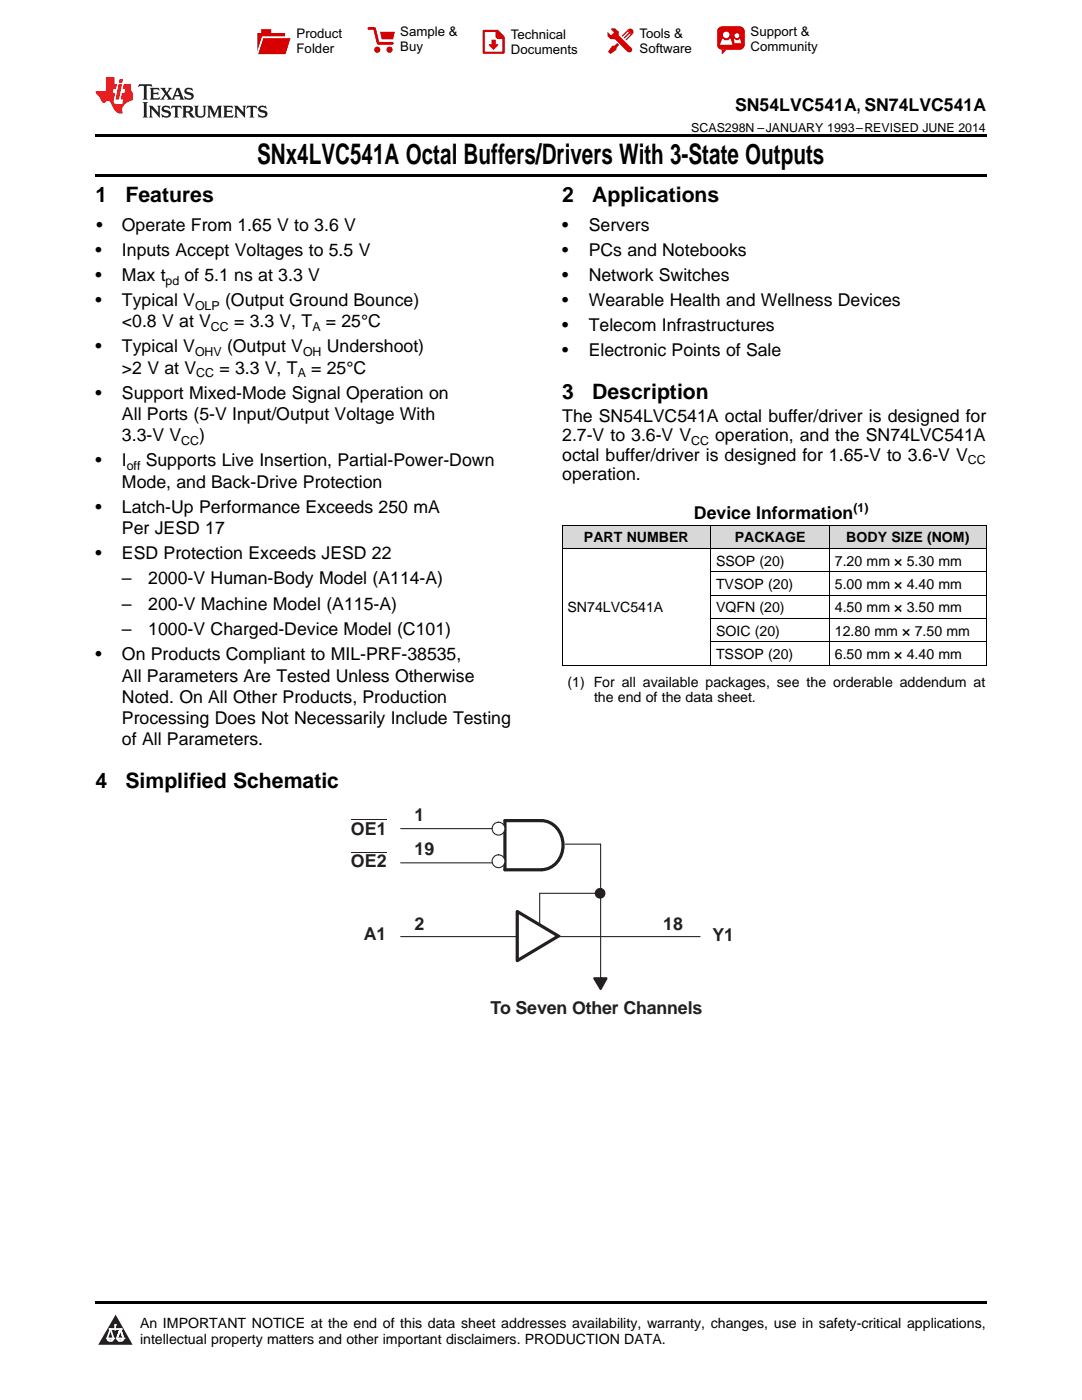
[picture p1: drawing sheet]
<svg xmlns="http://www.w3.org/2000/svg" width="216mm" height="279mm" viewBox="0 0 216 279" stroke-linecap="round" stroke-linejoin="round" font-family="sans-serif">
<defs><g id="words">
<text font-size="5.6" x="51.3" y="32.8">SNx4LVC541A Octal Buffers/Drivers With 3-State Outputs</text>
<g font-size="4.2">
<text x="19" y="40.4">1</text>
<text x="25" y="40.4">Features</text>
<text x="112.2" y="40.4">2</text>
<text x="118.2" y="40.4">Applications</text>
<text x="112.2" y="79.6">3</text>
<text x="118.2" y="79.6">Description</text>
<text x="19" y="157.2">4</text>
<text x="25" y="157.2">Simplified Schematic</text>
</g>
<g font-size="3.6" fill="#231f20">
<text x="70" y="166.5">OE1</text>
<text x="82.7" y="163.9">1</text>
<text x="70" y="173.1">OE2</text>
<text x="82.7" y="170.7">19</text>
<text x="82.7" y="185.5">2</text>
<text x="132.3" y="185.5">18</text>
<text x="72.6" y="187.6">A1</text>
<text x="142.1" y="187.9">Y1</text>
<text x="97.9" y="202.3">To Seven Other Channels</text>
</g>
<g font-size="3.5">
<text x="146.7" y="22.2">SN54LVC541A, SN74LVC541A</text>
<text x="19.2" y="46.1">•</text>
<text x="24.3" y="46.1">Operate From 1.65 V to 3.6 V</text>
<text x="112.2" y="46.1">•</text>
<text x="117.5" y="46.1">Servers</text>
<text x="19" y="51.1">•</text>
<text x="24.3" y="51.1">Inputs Accept Voltages to 5.5 V</text>
<text x="112.2" y="51.1">•</text>
<text x="117.5" y="51.1">PCs and Notebooks</text>
<text x="19" y="56.1">•</text>
<text x="24.3" y="56.1">Max t</text>
<text x="36.8" y="56.1">of 5.1 ns at 3.3 V</text>
<text x="112.2" y="56.1">•</text>
<text x="117.5" y="56.1">Network Switches</text>
<text x="19" y="61.1">•</text>
<text x="24.3" y="61.1">Typical V</text>
<text x="24.3" y="65.3">&lt;0.8 V at V</text>
<text x="44.9" y="61.1">(Output Ground Bounce)</text>
<text x="46.7" y="65.3">= 3.3 V, T</text>
<text x="65" y="65.3">= 25°C</text>
<text x="112.2" y="61.1">•</text>
<text x="117.5" y="61.1">Wearable Health and Wellness Devices</text>
<text x="19" y="70.3">•</text>
<text x="24.3" y="70.3">Typical V</text>
<text x="45.3" y="70.3">(Output V</text>
<text x="65.2" y="70.3">Undershoot)</text>
<text x="112.2" y="66.1">•</text>
<text x="112.2" y="71.1">•</text>
<text x="117.5" y="66.1">Telecom Infrastructures</text>
<text x="117.5" y="71.1">Electronic Points of Sale</text>
<text x="24.3" y="74.6">&gt;2 V at V</text>
<text x="43.8" y="74.6">= 3.3 V, T</text>
<text x="62.1" y="74.6">= 25°C</text>
<text x="19" y="79.6">•</text>
<text x="24.3" y="79.6">Support Mixed-Mode Signal Operation on</text>
<text x="24.3" y="83.8">All Ports (5-V Input/Output Voltage With</text>
<text x="24.3" y="88.1">3.3-V V</text>
<text x="39.7" y="88.1">)</text>
<text x="112.2" y="84.2">The SN54LVC541A octal buffer/driver is designed for</text>
<text x="112.2" y="88.1">2.7-V to 3.6-V V</text>
<text x="142.7" y="88.1">operation, and the SN74LVC541A</text>
<text x="19" y="93.1">•</text>
<text x="24.3" y="93.1">I</text>
<text x="29.1" y="93.1">Supports Live Insertion, Partial-Power-Down</text>
<text x="112.2" y="92">octal buffer/driver is designed for 1.65-V to 3.6-V V</text>
<text x="112.2" y="95.8">operation.</text>
<text x="24.3" y="97.3">Mode, and Back-Drive Protection</text>
<text x="19" y="102.3">•</text>
<text x="24.3" y="102.3">Latch-Up Performance Exceeds 250 mA</text>
<text x="24.3" y="106.5">Per JESD 17</text>
<text x="138.5" y="103.6">Device Information</text>
<text x="19" y="111.5">•</text>
<text x="24.3" y="111.5">ESD Protection Exceeds JESD 22</text>
<text x="24.3" y="116.6">–</text>
<text x="29.6" y="116.6">2000-V Human-Body Model (A114-A)</text>
<text x="24.3" y="121.7">–</text>
<text x="29.6" y="121.7">200-V Machine Model (A115-A)</text>
<text x="19" y="131.8">•</text>
<text x="24.3" y="126.8">–</text>
<text x="24.3" y="131.8">On Products Compliant to MIL-PRF-38535,</text>
<text x="29.6" y="126.8">1000-V Charged-Device Model (C101)</text>
<text x="24.3" y="136">All Parameters Are Tested Unless Otherwise</text>
<text x="24.3" y="140.3">Noted. On All Other Products, Production</text>
<text x="24.3" y="144.5">Processing Does Not Necessarily Include Testing</text>
<text x="24.3" y="148.7">of All Parameters.</text>
</g>
<g font-size="2.8">
<text x="116.5" y="108.2">PART NUMBER</text>
<text x="142.9" y="112.9">SSOP (20)</text>
<text x="146.6" y="108.2">PACKAGE</text>
<text x="166.6" y="112.9">7.20 mm × 5.30 mm</text>
<text x="168.9" y="108.2">BODY SIZE (NOM)</text>
<text x="142.9" y="117.5">TVSOP (20)</text>
<text x="166.6" y="117.5">5.00 mm × 4.40 mm</text>
<text x="113.2" y="122.2">SN74LVC541A</text>
<text x="142.9" y="122.2">VQFN (20)</text>
<text x="166.6" y="122.2">4.50 mm × 3.50 mm</text>
<text x="142.9" y="126.9">SOIC (20)</text>
<text x="142.9" y="131.5">TSSOP (20)</text>
<text x="166.6" y="126.9">12.80 mm × 7.50 mm</text>
<text x="166.6" y="131.5">6.50 mm × 4.40 mm</text>
<text x="113.2" y="137">(1) For all available packages, see the orderable addendum at</text>
<text x="118.5" y="140.2">the end of the data sheet.</text>
<text x="27.9" y="265">An IMPORTANT NOTICE at the end of this data sheet addresses availability, warranty, changes, use in safety-critical applications,</text>
<text x="27.9" y="268.2">intellectual property matters and other important disclaimers. PRODUCTION DATA.</text>
</g>
<g font-size="2.6">
<text x="59.2" y="7.6">Product</text>
<text x="59.2" y="10.6">Folder</text>
<text x="79.9" y="7.3">Sample &amp;</text>
<text x="79.9" y="10.2">Buy</text>
<text x="101.9" y="7.8">Technical</text>
<text x="101.9" y="10.8">Documents</text>
<text x="127.6" y="7.6">Tools &amp;</text>
<text x="127.6" y="10.6">Software</text>
<text x="149.8" y="7.2">Support &amp;</text>
<text x="149.8" y="10.2">Community</text>
</g>
<g font-size="2.5">
<text x="137.9" y="26.3">SCAS298N –JANUARY 1993–REVISED JUNE 2014</text>
<text x="33" y="56.8">pd</text>
<text x="38.9" y="61.8">OLP</text>
<text x="38.9" y="71">OHV</text>
<text x="42.1" y="66">CC</text>
<text x="60.5" y="71">OH</text>
<text x="62.3" y="66">A</text>
<text x="39.2" y="75.3">CC</text>
<text x="59.4" y="75.3">A</text>
<text x="36.2" y="88.8">CC</text>
<text x="137.9" y="88.8">CC</text>
<text x="25.3" y="93.8">off</text>
<text x="193.1" y="92.7">CC</text>
<text x="170.3" y="102.2">(1)</text>
</g>
</g></defs>
<g fill="#d8d8d8">
<path d="M112.2 104.8h29.6v4.7h-29.6z"/>
<path d="M141.8 104.8h23.7v4.7h-23.7z"/>
<path d="M165.5 104.8h31.3v4.7h-31.3z"/>
</g>
<path d="M23.1 262.4l3.4 6h-6.9z" fill="#231f20"/>
<path d="M21.4 267.1h1.2l-.3 .5h-.3a.55 .55 0 0 1-.6-.5z" fill-rule="evenodd" fill="#fff"/>
<path d="M21.4 267.1h1.2l-.3 .5h-.3a.55 .55 0 0 1-.6-.5z" fill="none" stroke="#231f20" stroke-width=".34"/>
<path d="M21.4 267.1l1.2 .1-.3 .4h-.5z" fill="none" stroke="#fff" stroke-width=".34"/>
<path d="M23 265.3h.1" fill="none" stroke="#fff" stroke-width=".34"/>
<path d="M23 264.4v.9z" fill="#fff"/>
<path d="M23 264.4v.9z" fill="none" stroke="#fff" stroke-width=".34"/>
<circle cx="23" cy="264.4" r=".17" fill="#fff"/>
<path d="M21.9 265.2h.1" fill="none" stroke="#fff" stroke-width=".34"/>
<path d="M21.9 265.2h2.3z" fill="#fff"/>
<path d="M21.9 265.2h2.3z" fill="none" stroke="#fff" stroke-width=".34"/>
<circle cx="24.2" cy="265.2" r=".17" fill="#fff"/>
<path d="M23.3 267.1h.1" fill="none" stroke="#fff" stroke-width=".34"/>
<path d="M24 265.2l-.7 1.9z" fill="#fff"/>
<path d="M24 265.2l-.7 1.9z" fill="none" stroke="#fff" stroke-width=".34"/>
<path d="M24 265.2l.7 1.9z" fill="#fff"/>
<path d="M24 265.2l.7 1.9z" fill="none" stroke="#fff" stroke-width=".34"/>
<path d="M24.6 267.1h.1" fill="none" stroke="#fff" stroke-width=".34"/>
<circle cx="21.4" cy="267.1" r=".17" fill="#fff"/>
<path d="M22.1 265.2l-.7 1.9z" fill="#fff"/>
<path d="M22.1 265.2l-.7 1.9z" fill="none" stroke="#fff" stroke-width=".34"/>
<path d="M22.1 265.2l.5 1.9z" fill="#fff"/>
<path d="M22.1 265.2l.5 1.9z" fill="none" stroke="#fff" stroke-width=".34"/>
<circle cx="22.6" cy="267.1" r=".17" fill="#fff"/>
<path d="M23.4 267.1h1.3a.65 .65 0 0 1-.7 .5 .65 .65 0 0 1-.6-.5z" fill-rule="evenodd" fill="#fff"/>
<path d="M23.4 267.1h1.3a.65 .65 0 0 1-.7 .5 .65 .65 0 0 1-.6-.5z" fill="none" stroke="#231f20" stroke-width=".34"/>
<path d="M23.4 267.1h1.3l-.4 .5h-.6z" fill="none" stroke="#fff" stroke-width=".34"/>
<path d="M23.3 267.1h.1" fill="none" stroke="#fff" stroke-width=".34"/>
<circle cx="24.7" cy="267.1" r=".17" fill="#fff"/>
<path d="M19 259.7h177.8v.5h-177.8z" fill="#000"/>
<path d="M70 163.6h7.1M70 170.1h7.1" fill="none" stroke="#231f20" stroke-width=".2"/>
<path d="M108 163.8a5 5 0 0 1 3.4 8 4.2 4.2 0 0 1-3.3 1.8M108.1 163.8h-7.3v9.8h7.3" fill="none" stroke="#231f20" stroke-width=".64"/>
<circle cx="99.5" cy="165.4" r="1.28" fill="#fff"/>
<circle cx="99.5" cy="165.4" r="1.28" fill="none" stroke="#231f20" stroke-width=".21"/>
<circle cx="99.5" cy="171.9" r="1.28" fill="#fff"/>
<g fill="none" stroke="#231f20" stroke-width=".21">
<path d="M80 165.4h18.2M80 172.2h18.2M112.8 168.5h7M80 186.9h59.7"/>
<circle cx="99.5" cy="171.9" r="1.28"/>
</g>
<circle cx="111.4" cy="186.8" r=".21" fill="#231f20"/>
<circle cx="119.7" cy="178.3" r=".85" fill="#231f20"/>
<circle cx="119.7" cy="178.3" r=".85" fill="none" stroke="#231f20" stroke-width=".43"/>
<circle cx="119.8" cy="178.3" r=".21" fill="#231f20"/>
<path d="M119.8 168.5v28.9M119.8 178.3h-12.1v6.2" fill="none" stroke="#231f20" stroke-width=".21"/>
<path d="M118.6 195.2h2.4l-1.2 2.2z" fill="#231f20"/>
<path d="M118.6 195.2h2.4l-1.2 2.2z" fill="none" stroke="#231f20" stroke-width=".43"/>
<circle cx="119.8" cy="195.2" r=".21" fill="#231f20"/>
<path d="M103.2 181.9l8.2 4.9-8.2 4.9z" fill="#fff"/>
<path d="M103.2 181.9l8.2 4.9-8.2 4.9z" fill="none" stroke="#231f20" stroke-width=".64"/>
<circle cx="111.4" cy="186.8" r=".21" fill="#231f20"/>
<path d="M112.2 109.4h84.6M112.2 104.8h84.6M112.2 104.8v28M141.8 104.8v28M141.8 118.8h55M141.8 114.1h55M165.5 104.8v28M196.8 104.8v28M112.2 132.7h84.6M141.8 128.1h55M141.8 123.4h55" fill="none" stroke="#000" stroke-width=".2"/>
<path d="M19 34.8h177.8v.5h-177.8zM19 26.8h177.8v.6h-177.8z" fill="#000"/>
<path d="M27.7 16.8l-.1 .6 .6-.3 .5 .1v.1v2.2l-.2 .4h1l-.2-.4v-2.2v-.1l.5-.1 .6 .3-.2-.6zM29.9 17.5l.2 .4v1.6l-.2 .4h1.9l.1-.6a1.09 1.09 0 0 1-1.3 .1v-.6h.6l.4 .2v-.7l-.2 .2h-.8v-.5l.2-.2a1.01 1.01 0 0 1 1 .3l-.1-.6zM32 17.5l.9 1.2-1 1.2h.9l-.2-.2 .5-.8 .5 .8-.3 .2h1.7l-.2-.2 .1-.5h1l.1 .5-.2 .2h1l-.3-.4-.7-2h-.5l-1 2.2-.8-1.1 .9-1.1h-.9l.2 .2-.4 .7-.4-.6 .2-.3zM35.4 17.9l.4 1.1h-.8zM37 17.7a.66 .66 0 0 0-.2 .7 .66 .66 0 0 0 .6 .5l.7 .1 .1 .3a.8 .8 0 0 1-.7 .3 .8 .8 0 0 1-.7-.5l.1 .8 .2-.1a.94 .94 0 0 0 1.1 0 .94 .94 0 0 0 .4-.9 1.48 1.48 0 0 0-1.3-.6v-.4a1.1 1.1 0 0 1 1.2 .2l-.2-.6-.2 .1-.5-.1zM28.5 20.4l.2 .4v2.3l-.2 .4h1l-.2-.4v-2.3l.2-.4zM29.7 21.1l.2 .4v1.6l-.2 .4h.8l-.3-.4 .1-1.4 1.6 1.8v-2l.2-.4h-.7l.2 .2v1.1l-1.2-1.3zM32.5 21.2a.66 .66 0 0 0-.2 .8 .66 .66 0 0 0 .6 .4l.6 .2 .2 .2a.8 .8 0 0 1-.8 .4 .8 .8 0 0 1-.7-.5l.2 .8 .2-.2a.94 .94 0 0 0 1 .1 .94 .94 0 0 0 .5-.9 1.47 1.47 0 0 0-1.3-.6l-.1-.4a1.1 1.1 0 0 1 1.3 .2l-.2-.6-.2 .1-.5-.1zM34.3 21.1l-.2 .6a.64 .64 0 0 1 .8-.3v1.7l-.2 .4h1l-.3-.4 .1-1.7a.66 .66 0 0 1 .8 .3l-.2-.6zM36.3 21.1l.3 .4v1.6l-.3 .4h1l-.2-.3v-.7h.5l.1 .2a.8 .8 0 0 0 1.2 .6l-1-.9a.62 .62 0 0 0 .6-.6 .62 .62 0 0 0-.6-.7zM37.1 21.4h.1a.48 .48 0 0 1 .6 .1 .48 .48 0 0 1 .1 .5l-.2 .2h-.6zM38.7 21.1l.2 .2a2.29 2.29 0 0 0 .4 2 1.05 1.05 0 0 0 1.7-.7v-1.3l.2-.2h-.8l.2 .4v1.1a.61 .61 0 0 1-.6 .6 .61 .61 0 0 1-.6-.6v-1.1l.3-.4zM41.3 21.1l.3 .4v1.6l-.3 .4h.8l-.2-.4v-1.5l.8 1.9 .9-1.9v1.5l-.2 .4h.9l-.2-.4v-1.6l.2-.4h-.8l-.7 1.5-.6-1.5zM44.5 21.1l.2 .4v1.6l-.2 .4h1.9l.2-.6a1.1 1.1 0 0 1-1.4 .1v-.6h.6l.4 .1v-.6l-.2 .2h-.8v-.6l.2-.1a1.02 1.02 0 0 1 1.1 .3l-.2-.6zM46.7 21.1l.2 .4v1.6l-.2 .4h.8l-.3-.4 .1-1.4 1.6 1.8v-2l.2-.4h-.7l.2 .2v1.1l-1.2-1.3zM49.3 21.1l-.1 .6a.64 .64 0 0 1 .8-.3v1.7l-.3 .4h1l-.2-.4v-1.7a.66 .66 0 0 1 .8 .3l-.1-.6zM51.7 21.2a.66 .66 0 0 0-.2 .8 .66 .66 0 0 0 .7 .4l.6 .2 .1 .2a.8 .8 0 0 1-.7 .4 .8 .8 0 0 1-.7-.5l.1 .8 .2-.2a.94 .94 0 0 0 1.1 .1 .94 .94 0 0 0 .4-.9 1.48 1.48 0 0 0-1.2-.6l-.1-.4a1.1 1.1 0 0 1 1.2 .2l-.2-.6-.1 .1-.6-.1z" fill="#231f20"/>
<path d="M21.1 15.4v2.8h-2v.4l.9 1a.96 .96 0 0 0 1 .9 .59 .59 0 0 1 .5-.4 .59 .59 0 0 1 .5 .3l.4 .8a1.61 1.61 0 0 0 2.1 1.4 1.63 1.63 0 0 1 1.1-2.3l.9-.3v-1.5a1.6 1.6 0 0 1-.4-1.7h-1.4l-.2 .9h.5l-.2 .8h-.5l-.2 1v.3l.5 .1-.2 .9h-.7a.74 .74 0 0 1-1-.7l.3-1.6h-.5l.2-.8h.5l.1-.9h-.4v-1.4zM23.7 16.8l-.7 3.1h.8l.6-3.1zM23.8 15.8l-.1 .7h.7l.2-.7z" fill="#ee1d23"/>
<g fill="#d60000">
<path d="M52.1 5.8h2v.8h2.8v4.2h-5.5v-4.2h.7z" fill-rule="evenodd"/>
<path d="M52.4 7.5h5.6l-1 3.3h-5.6z" fill-rule="evenodd"/>
</g>
<path d="M52.4 7.4h5.7l-.1 .1h-5.5l-1.1 3.3z" fill-rule="evenodd" fill="#fff"/>
<path d="M52.4 7.4h5.7l-.1 .1h-5.5l-1.1 3.3z" fill="none" stroke="#fff" stroke-width=".2"/>
<path d="M73.6 5.7h1.1l.7 2.9h2.9" fill="none" stroke="#d60000" stroke-width=".55"/>
<g fill="#d60000">
<path d="M75.8 6.3h3l-.4 1.6h-2.2z" fill-rule="evenodd"/>
<circle cx="75.3" cy="9.9" r=".62"/>
<circle cx="77.7" cy="9.9" r=".62"/>
</g>
<path d="M96.5 6.2h2.7l1.3 1.2v3.1h-4z" fill="none" stroke="#d60000" stroke-width=".44"/>
<g fill="#d60000">
<path d="M98.1 7.9h.8v1h.5l-.9 1.1-1-1v-.1h.6z" fill-rule="evenodd"/>
<path d="M98.9 6.2h.3l1.3 1.2v.4h-1.3l-.3-.4z" fill-rule="evenodd"/>
<path d="M121.9 5.7h.8l.7 .6 .1 .7 2.5 2.5-.8 .8-2.3-2.3-1.1-.2-.6-.6v-.8l.7 .6 .5-.4v-.2l-.5-.5z" fill-rule="evenodd"/>
<path d="M122.2 9.1h.4l.5-.5 .4 .4-.5 .5v.4l-1.2 .9-.5-.5z" fill-rule="evenodd"/>
<path d="M125.3 5.9a.67 .67 0 0 1 .9 0 .67 .67 0 0 1 0 .9z" fill-rule="evenodd"/>
<path d="M125.3 5.9l.9 .9-1.2 1.2h-.2v-.2l1-.9v-.2h-.2l-.9 1h-.2v-.2l.9-1 .1-.2h-.3l-.9 1h-.2v-.2z" fill-rule="evenodd"/>
<circle cx="125.6" cy="9.9" r=".54"/>
</g>
<path d="M123.3 6.3v.7" fill="none" stroke="#d60000" stroke-width=".2"/>
<g fill="#d60000">
<path d="M143.4 5.5l.6-.2h3.6a.95 .95 0 0 1 1 .9v2.8a.95 .95 0 0 1-1 .9h-3.6a.95 .95 0 0 1-.9-.9v-2.8z" fill-rule="evenodd"/>
<path d="M144 9.9h.9l-.7 .9h-.2z" fill-rule="evenodd"/>
</g>
<g fill="#fff">
<path d="M146.6 8.6h1.3z"/>
<path d="M144.1 7.8h.3l.1 .2h.8l.2-.2h.3l.4 1.1h-2.5z" fill-rule="evenodd"/>
<path d="M146.4 7.8h.3l.1 .2h.5l.2-.2h.2l.2 .8h-1.3z" fill-rule="evenodd"/>
<circle cx="144.9" cy="6.9" r=".65"/>
<circle cx="147" cy="7.1" r=".48"/>
</g>
<use href="#words"/>
</svg>
